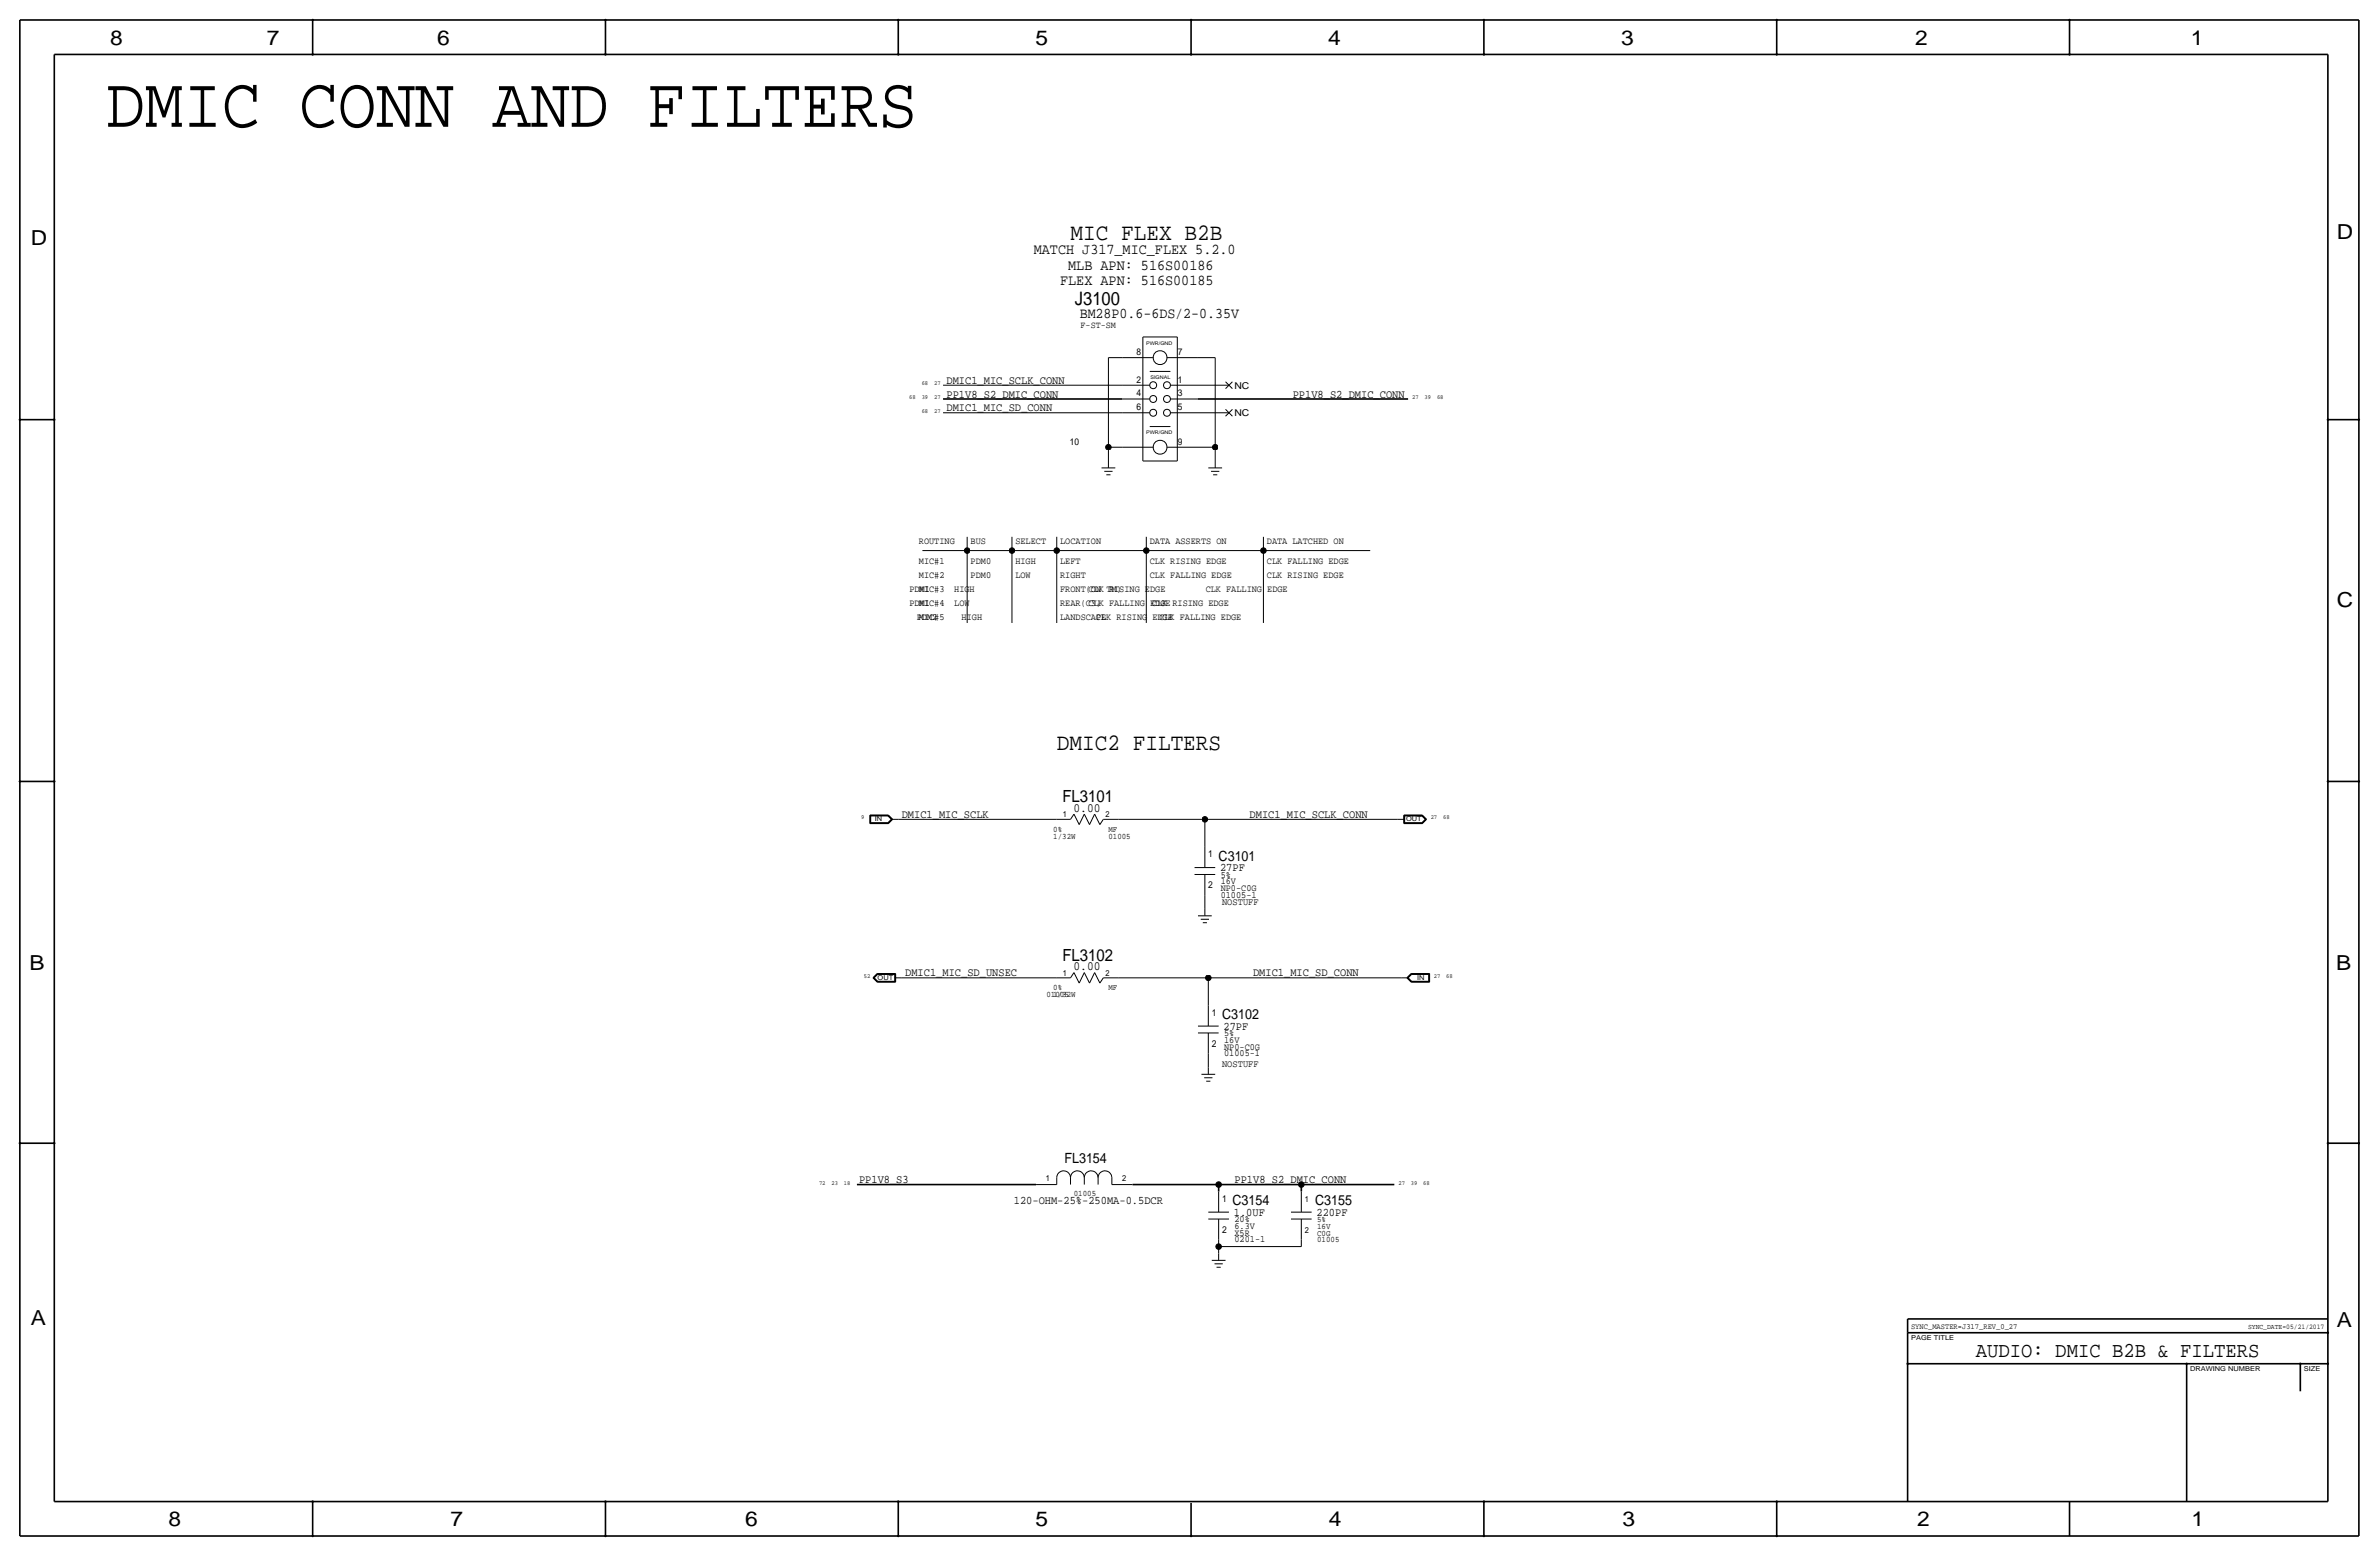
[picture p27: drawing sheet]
<svg xmlns="http://www.w3.org/2000/svg" width="877mm" height="574mm" viewBox="0 0 877 574" stroke-linecap="round" stroke-linejoin="round" font-family="sans-serif">
<defs><g id="words">
<text font-size="26.6" x="39.1" y="46.7">DMIC CONN AND FILTERS</text>
<g font-size="8.7">
<text x="394.7" y="88.6">MIC FLEX B2B</text>
<text x="389.6" y="276.6">DMIC2 FILTERS</text>
</g>
<text font-size="7.8" x="728.4" y="500.1">AUDIO: DMIC B2B &amp; FILTERS</text>
<g font-size="7.6">
<text x="40.6" y="16.5">8</text>
<text x="98.4" y="16.5">7</text>
<text x="161.2" y="16.5">6</text>
<text x="381.7" y="16.5">5</text>
<text x="489.7" y="16.5">4</text>
<text x="597.6" y="16.5">3</text>
<text x="706.1" y="16.5">2</text>
<text x="807.7" y="16.5">1</text>
<text x="861.5" y="88.1">D</text>
<text x="11.4" y="90.4">D</text>
<text x="861.5" y="223.8">C</text>
<text x="10.9" y="357.6">B</text>
<text x="861.3" y="357.4">B</text>
<text x="11.4" y="488.4">A</text>
<text x="861.5" y="489.2">A</text>
<text x="62.2" y="562.6">8</text>
<text x="166.1" y="562.6">7</text>
<text x="274.8" y="562.6">6</text>
<text x="381.7" y="562.6">5</text>
<text x="489.9" y="562.6">4</text>
<text x="598.1" y="562.6">3</text>
<text x="706.8" y="562.6">2</text>
<text x="807.9" y="562.6">1</text>
</g>
<text font-size="6.8" x="396.3" y="112.5">J3100</text>
<g font-size="6.2">
<text x="391.7" y="295.7">FL3101</text>
<text x="391.7" y="354.1">FL3102</text>
</g>
<g font-size="5.6">
<text x="381.1" y="93.7">MATCH J317_MIC_FLEX 5.2.0</text>
<text x="393.8" y="99.6">MLB APN: 516S00186</text>
<text x="390.9" y="105.2">FLEX APN: 516S00185</text>
</g>
<text font-size="5.5" x="398.1" y="117.1">BM28P0.6-6DS/2-0.35V</text>
<g font-size="5.2">
<text x="449.3" y="317.2">C3101</text>
<text x="450.5" y="375.7">C3102</text>
<text x="392.4" y="428.8">FL3154</text>
<text x="454.4" y="444.2">C3154</text>
<text x="484.8" y="444.2">C3155</text>
</g>
<g font-size="4.7">
<text x="395.8" y="299.2">0.00</text>
<text x="395.8" y="357.6">0.00</text>
</g>
<g font-size="4.3">
<text x="348.9" y="141.5">DMIC1_MIC_SCLK_CONN</text>
<text x="348.9" y="146.6">PP1V8_S2_DMIC_CONN</text>
<text x="476.6" y="146.6">PP1V8_S2_DMIC_CONN</text>
<text x="348.9" y="151.6">DMIC1_MIC_SD_CONN</text>
<text x="332.4" y="301.5">DMIC1_MIC_SCLK</text>
<text x="460.7" y="301.5">DMIC1_MIC_SCLK_CONN</text>
<text x="449.8" y="321.1">27PF</text>
<text x="333.7" y="359.9">DMIC1_MIC_SD_UNSEC</text>
<text x="462" y="359.9">DMIC1_MIC_SD_CONN</text>
<text x="451.1" y="379.5">27PF</text>
<text x="316.7" y="436.1">PP1V8_S3</text>
<text x="455.1" y="436.1">PP1V8_S2_DMIC_CONN</text>
<text x="373.8" y="443.7">120-OHM-25%-250MA-0.5DCR</text>
<text x="454.9" y="448.1">1.0UF</text>
<text x="485.3" y="448.1">220PF</text>
</g>
<g font-size="3.6">
<text x="450.5" y="333.8">NOSTUFF</text>
<text x="450.5" y="393.4">NOSTUFF</text>
</g>
<g font-size="3.5">
<text x="398.4" y="120.9">F-ST-SM</text>
<text x="419" y="130.9">8</text>
<text x="434.2" y="130.9">7</text>
<text x="419" y="141">2</text>
<text x="434.2" y="141">1</text>
<text x="455.1" y="143.3">NC</text>
<text x="419" y="146.1">4</text>
<text x="434.2" y="146.1">3</text>
<text x="419" y="151.2">6</text>
<text x="434.2" y="151.2">5</text>
<text x="455.1" y="153.4">NC</text>
<text x="394.4" y="163.9">10</text>
<text x="434.2" y="163.9">9</text>
<text x="338.8" y="200.4">ROUTING</text>
<text x="357.8" y="200.4">BUS</text>
<text x="374.3" y="200.4">SELECT</text>
<text x="390.9" y="200.4">LOCATION</text>
<text x="423.9" y="200.4">DATA ASSERTS ON</text>
<text x="467.1" y="200.4">DATA LATCHED ON</text>
<text x="338.8" y="208">MIC#1</text>
<text x="357.8" y="208">PDM0</text>
<text x="374.3" y="208">HIGH</text>
<text x="390.9" y="208">LEFT</text>
<text x="423.9" y="208">CLK RISING EDGE</text>
<text x="467.1" y="208">CLK FALLING EDGE</text>
<text x="338.8" y="213.1">MIC#2</text>
<text x="357.8" y="213.1">PDM0</text>
<text x="374.3" y="213.1">LOW</text>
<text x="390.9" y="213.1">RIGHT</text>
<text x="423.9" y="213.1">CLK FALLING EDGE</text>
<text x="467.1" y="213.1">CLK RISING EDGE</text>
<text x="335.3" y="218.2">PDM1</text>
<text x="338.8" y="218.2">MIC#3</text>
<text x="351.8" y="218.2">HIGH</text>
<text x="390.9" y="218.2">FRONT(ON TM)</text>
<text x="401.3" y="218.2">CLK RISING EDGE</text>
<text x="444.5" y="218.2">CLK FALLING EDGE</text>
<text x="335.3" y="223.3">PDM1</text>
<text x="338.8" y="223.3">MIC#4</text>
<text x="351.8" y="223.3">LOW</text>
<text x="390.9" y="223.3">REAR(C3)</text>
<text x="401.3" y="223.3">CLK FALLING EDGE</text>
<text x="424.7" y="223.3">CLK RISING EDGE</text>
<text x="338" y="228.3">PDM2</text>
<text x="338.8" y="228.3">MIC#5</text>
<text x="354.5" y="228.3">HIGH</text>
<text x="390.9" y="228.3">LANDSCAPE</text>
<text x="404.1" y="228.3">CLK RISING EDGE</text>
<text x="427.4" y="228.3">CLK FALLING EDGE</text>
<text x="445.5" y="316">1</text>
<text x="450" y="323.6">5%</text>
<text x="445.5" y="327.4">2</text>
<text x="450" y="328.4">NP0-C0G</text>
<text x="450" y="325.9">16V</text>
<text x="450" y="331">01005-1</text>
<text x="446.7" y="374.4">1</text>
<text x="451.3" y="382">5%</text>
<text x="446.7" y="385.8">2</text>
<text x="451.3" y="389.4">01005-1</text>
<text x="451.3" y="386.8">NP0-C0G</text>
<text x="451.3" y="384.3">16V</text>
<text x="450.5" y="443">1</text>
<text x="450.5" y="454.4">2</text>
<text x="455.1" y="450.6">20%</text>
<text x="455.1" y="455.4">X5R</text>
<text x="455.1" y="452.9">6.3V</text>
<text x="455.1" y="458">0201-1</text>
</g>
<g font-size="3.1">
<text x="391.9" y="301.2">1</text>
<text x="407.6" y="301.2">2</text>
<text x="388.3" y="306.6">0%</text>
<text x="388.3" y="309.1">1/32W</text>
<text x="408.6" y="309.1">01005</text>
<text x="408.6" y="306.6">MF</text>
<text x="391.9" y="359.7">1</text>
<text x="407.6" y="359.7">2</text>
<text x="388.3" y="365">0%</text>
<text x="408.6" y="365">MF</text>
<text x="385.8" y="367.5">01005</text>
<text x="388.3" y="367.5">1/32W</text>
<text x="385.5" y="435.4">1</text>
<text x="413.7" y="435.4">2</text>
<text x="395.9" y="440.7">01005</text>
<text x="481" y="443">1</text>
<text x="481" y="454.4">2</text>
<text x="485.6" y="450.6">5%</text>
<text x="485.6" y="452.9">16V</text>
<text x="485.6" y="455.4">C0G</text>
<text x="485.6" y="458">01005</text>
</g>
<text font-size="2.9" x="704.5" y="490">SYNC_MASTER=J317_REV_0_27</text>
<text font-size="2.6" x="828.8" y="490">SYNC_DATE=05/21/2017</text>
<g font-size="2.5">
<text x="322.5" y="302.8">IN</text>
<text x="518.4" y="302.8">OUT</text>
<text x="323.5" y="361.2">OUT</text>
<text x="522.5" y="361.2">IN</text>
<text x="704.5" y="493.8">PAGE TITLE</text>
<text x="807.4" y="505.2">DRAWING NUMBER</text>
<text x="849.3" y="505.2">SIZE</text>
</g>
<g font-size="2.3">
<text x="339.8" y="142">68</text>
<text x="344.4" y="142">27</text>
<text x="335.2" y="147.1">68</text>
<text x="339.8" y="147.1">39</text>
<text x="344.4" y="147.1">27</text>
<text x="520.6" y="147.1">27</text>
<text x="525.2" y="147.1">39</text>
<text x="529.8" y="147.1">68</text>
<text x="339.8" y="152.1">68</text>
<text x="344.4" y="152.1">27</text>
<text x="317.4" y="302">9</text>
<text x="527.5" y="302">27</text>
<text x="532" y="302">68</text>
<text x="318.5" y="360.4">52</text>
<text x="528.6" y="360.4">27</text>
<text x="533.1" y="360.4">68</text>
<text x="302" y="436.6">72</text>
<text x="306.5" y="436.6">23</text>
<text x="311.1" y="436.6">18</text>
<text x="515.6" y="436.6">27</text>
<text x="520.1" y="436.6">39</text>
<text x="524.7" y="436.6">68</text>
</g>
<g font-size="1.8">
<text x="422.5" y="127.3">PWR/GND</text>
<text x="424.1" y="139.7">SIGNAL</text>
<text x="422.5" y="160">PWR/GND</text>
</g>
</g></defs>
<g fill="none" stroke="#000" stroke-width=".6">
<path d="M7.3 7.4v558.8zM7.3 7.4h862.3zM115.3 7.4v12.7zM223.2 7.4v12.7zM331.2 7.4v12.7zM439.1 7.4v12.7zM547.1 7.4v12.7zM655 7.4v12.7zM763 7.4v12.7zM869.6 7.4v558.8zM20 20.1v533.4zM20 20.1h838.2z"/>
<path d="M858.2 20.1v533.4zM7.3 154.7h12.7zM347.7 147.1h66zM441.7 147.1h77.4zM858.2 154.7h11.4zM7.3 288h12.7zM858.2 288h11.4zM7.3 421.4h12.7zM315.9 436.6h66.1zM417.5 436.6h31.8zM449.3 436.6h30.5zM449.3 436.6v2.6z"/>
<path d="M479.8 436.6v2.6zM479.8 436.6h34.2zM858.2 421.4h11.4zM703.3 486.2h154.9zM703.3 486.2v5zM703.3 491.2h154.9zM703.3 491.2v62.3zM703.3 502.7h154.9zM806.1 502.7v50.8zM848.1 502.7v10.1zM20 553.5h838.2zM115.3 553.5v12.7z"/>
<path d="M223.2 553.5v12.7zM331.2 553.5v12.7zM439.1 554v12.2zM547.1 553.5v12.7zM655 553.5v12.7zM763 553.5v12.7zM7.3 566.2h862.3z"/>
</g>
<g fill="none" stroke="#000" stroke-width=".37">
<path d="M408.6 131.8h5.1zM408.6 131.8v33zM413.7 131.8h11.4zM421.3 124.2v45.7zM421.3 124.2h12.7zM423.9 136.9h7.6zM430.2 131.8h11.5zM434 124.2v45.7zM441.7 131.8h6.3zM448 131.8v33zM347.7 152.1h66zM347.7 142h66z"/>
<path d="M413.7 152.1h10.2zM413.7 147.1h10.2zM413.7 142h10.2zM423.9 157.2h7.6zM431.5 152.1h10.2zM431.5 147.1h10.2zM431.5 142h10.2zM441.7 152.1h11.4zM441.7 142h11.4zM451.8 140.7l2.6 2.6zM451.8 150.9l2.6 2.5zM454.4 140.7l-2.6 2.6z"/>
<path d="M454.4 150.9l-2.6 2.5zM406.1 172.5h5.1zM407.1 173.7h3.1zM407.9 175h1.5zM408.6 164.8h5.1zM408.6 164.8v5.1zM408.6 169.9v2.6zM413.7 164.8h11.4zM421.3 169.9h12.7zM430.2 164.8h11.5zM441.7 164.8h6.3zM445.5 172.5h5z"/>
<path d="M446.5 173.7h3zM447.2 175h1.6zM448 164.8v5.1zM448 169.9v2.6zM356.6 197.9v5zM373.1 197.9v5zM389.6 197.9v5zM422.6 197.9v5zM465.8 197.9v5zM340.1 202.9h16.5zM356.6 202.9h16.5zM356.6 202.9v26.7z"/>
<path d="M373.1 202.9h16.5zM373.1 202.9v26.7zM389.6 202.9h33zM389.6 202.9v26.7zM422.6 202.9h43.2zM422.6 202.9v26.7zM465.8 202.9h39.4zM465.8 202.9v26.7zM320.7 300.4v3.2zM320.7 303.6h6.8zM320.7 300.4h6.8zM320.8 300.5h6.7z"/>
<path d="M320.8 300.5v3zM320.8 303.5h6.7zM320.9 300.6h6.5zM320.9 300.6v2.8zM320.9 303.4h6.5zM321 300.7h6.4zM321 300.7v2.6zM321 303.3h6.4zM327.4 300.7l1.2 1.3zM327.4 303.3l1.2-1.3zM327.4 300.6l1.4 1.4zM327.4 303.4l1.4-1.4z"/>
<path d="M327.5 300.5l1.4 1.5zM327.5 303.5l1.4-1.5zM327.5 300.4l1.6 1.6zM328.6 302h2.6zM329.1 302l-1.6 1.6zM331.2 302h58.4zM389.6 302h5.1zM395.9 300.1l-1.2 1.9zM395.9 300.1l2 3.8zM399.7 300.1l-1.8 3.8zM399.7 300.1l2 3.8zM403.6 300.1l1.9 3.8z"/>
<path d="M403.6 300.1l-1.9 3.8zM406.8 302h5.6zM406.8 302l-1.3 1.9zM412.4 302h31.8zM440.4 319.8h7.6zM444.2 302h71.1zM444.2 302v10.2zM444.2 312.2v7.6zM515.3 302h2.6zM517.5 300.4h6.9zM517.5 303.6h6.9zM517.5 300.4v3.2z"/>
<path d="M517.7 300.5h6.6zM517.7 300.5v3zM517.7 303.5h6.6zM517.8 300.6h6.5zM517.8 300.6v2.8zM517.8 303.4h6.5zM517.9 300.7h6.3zM517.9 300.7v2.6zM517.9 303.3h6.3zM524.2 300.7l1.3 1.3zM524.2 303.3l1.3-1.3zM524.3 300.6l1.3 1.4z"/>
<path d="M524.3 303.4l1.3-1.4zM524.3 300.5l1.5 1.5zM524.3 303.5l1.5-1.5zM524.4 300.4l1.5 1.6zM525.9 302l-1.5 1.6zM440.4 322.3h7.6zM441.7 337.6h5zM442.7 338.8h3zM444.2 329.9v5.1zM444.2 322.3v7.6zM444.2 335v2.6zM323.4 358.9h6.8z"/>
<path d="M323.4 359h6.7zM323.5 359.1h6.5zM323.5 359.2l-1.2 1.2zM323.5 359.2h6.4zM329.9 359.2v2.5zM330 359.1v2.7zM330.1 359v2.9zM330.2 358.9v3.1zM395.9 358.5l-1.2 1.9zM395.9 358.5l2 3.9zM399.7 358.5l-1.8 3.9zM399.7 358.5l2 3.9z"/>
<path d="M403.6 358.5l1.9 3.9zM403.6 358.5l-1.9 3.9zM443.4 340.1h1.6zM520.2 358.9l-1.5 1.5zM520.2 358.9h6.8zM520.3 359h6.6zM520.3 359.1h6.5zM520.4 359.2h6.3zM526.7 359.2v2.5zM526.8 359.1v2.7zM526.9 359v2.9zM527 358.9v3.1z"/>
<path d="M321.8 360.4l1.6-1.5zM321.8 360.4l1.6 1.6zM322 360.4l1.4 1.5zM322 360.4l1.4-1.4zM322.1 360.4l1.4-1.3zM322.1 360.4l1.4 1.4zM322.3 360.4l1.2 1.3zM323.4 362h6.8zM323.4 361.9h6.7zM323.5 361.8h6.5zM323.5 361.7h6.4zM329.9 360.4h2.5z"/>
<path d="M332.4 360.4h57.2zM389.6 360.4h5.1zM406.8 360.4h5.6zM406.8 360.4l-1.3 2zM412.4 360.4h33.1zM441.7 378.2h7.6zM445.5 360.4h71.1zM445.5 360.4v10.2zM445.5 370.6v7.6zM516.6 360.4h2.5zM518.7 360.4l1.5 1.6zM518.8 360.4l1.5-1.4z"/>
<path d="M518.8 360.4l1.5 1.5zM519 360.4l1.3-1.3zM519 360.4l1.3 1.4zM519.1 360.4l1.3-1.2zM519.1 360.4l1.3 1.3zM520.2 362h6.8zM520.3 361.9h6.6zM520.3 361.8h6.5zM520.4 361.7h6.3zM441.7 380.7h7.6zM442.9 396h5.1zM443.9 397.3h3.1z"/>
<path d="M444.7 398.5h1.5zM445.5 388.4v5zM445.5 380.7v7.7zM445.5 393.4v2.6zM382 436.6h7.6zM389.6 434.1v2.5zM389.6 434.1a2.54 2.54 0 0 1 2.5-2.5 2.54 2.54 0 0 1 2.6 2.5 2.54 2.54 0 0 1 2.5-2.5 2.54 2.54 0 0 1 2.5 2.5 2.54 2.54 0 0 1 2.6-2.5 2.54 2.54 0 0 1 2.5 2.5 2.54 2.54 0 0 1 2.6-2.5 2.54 2.54 0 0 1 2.5 2.5M394.7 434.1v2.5zM399.7 434.1v2.5zM404.8 434.1v2.5zM409.9 436.6h7.6zM409.9 434.1v2.5z"/>
<path d="M449.3 439.2v7.6zM479.8 439.2v7.6zM445.5 446.8h7.6zM445.5 449.3h7.6zM449.3 459.5h30.5zM449.3 456.9v2.6zM449.3 459.5v2.5zM449.3 449.3v7.6zM475.9 446.8h7.7zM475.9 449.3h7.7zM479.8 456.9v2.6zM479.8 449.3v7.6z"/>
<path d="M446.7 464.6h5.1zM447.8 465.8h3zM448.5 467.1h1.5zM449.3 462v2.6z"/>
<circle cx="427.7" cy="131.8" r="2.56"/>
<circle cx="425.1" cy="147.1" r="1.28"/>
<circle cx="425.1" cy="152.2" r="1.28"/>
<circle cx="425.1" cy="142" r="1.28"/>
<circle cx="430.2" cy="147.1" r="1.28"/>
<circle cx="430.2" cy="152.2" r="1.28"/>
<circle cx="430.2" cy="142" r="1.28"/>
<circle cx="427.7" cy="164.9" r="2.56"/>
</g>
<g fill="#000" stroke="#000" stroke-width=".37">
<path d="M115.1 7.2h.4v.3h-.4zM115.1 19.9h.4v.3h-.4zM223 7.2h.4v.3h-.4zM223 19.9h.4v.3h-.4zM331 19.9h.4v.3h-.4zM331 7.2h.4v.3h-.4zM438.9 7.2h.4v.3h-.4zM438.9 19.9h.4v.3h-.4zM546.9 7.2h.4v.3h-.4zM546.9 19.9h.4v.3h-.4zM654.8 19.9h.4v.3h-.4zM654.8 7.2h.4v.3h-.4z"/>
<path d="M762.8 19.9h.4v.3h-.4zM762.8 7.2h.4v.3h-.4zM7.1 154.5h.4v.4h-.4zM19.8 154.5h.4v.4h-.4zM858 154.5h.4v.4h-.4zM869.5 154.5h.3v.4h-.3zM7.1 287.9h.4v.3h-.4zM19.8 287.9h.4v.3h-.4zM858 287.9h.4v.3h-.4zM869.5 287.9h.3v.3h-.3zM7.1 421.2h.4v.4h-.4zM19.8 421.2h.4v.4h-.4z"/>
<path d="M858 421.2h.4v.4h-.4zM869.5 421.2h.3v.4h-.3zM858 491.1h.4v.3h-.4zM703.1 502.5h.4v.3h-.4zM806 502.5h.3v.3h-.3zM847.9 502.5h.3v.3h-.3zM858 502.5h.4v.3h-.4zM115.1 553.3h.4v.3h-.4zM223 553.3h.4v.3h-.4zM331 553.3h.4v.3h-.4zM546.9 553.3h.4v.3h-.4zM654.8 553.3h.4v.3h-.4z"/>
<path d="M115.1 566h.4v.3h-.4zM223 566h.4v.3h-.4zM331 566h.4v.3h-.4zM438.9 566h.4v.3h-.4zM546.9 566h.4v.3h-.4zM654.8 566h.4v.3h-.4z"/>
<circle cx="408.6" cy="164.8" r="1.02"/>
<circle cx="448" cy="164.8" r="1.02"/>
<circle cx="356.6" cy="202.9" r="1.02"/>
<circle cx="373.1" cy="202.9" r="1.02"/>
<circle cx="389.6" cy="202.9" r="1.02"/>
<circle cx="422.6" cy="202.9" r="1.02"/>
<circle cx="465.8" cy="202.9" r="1.02"/>
<circle cx="444.2" cy="302" r="1.02"/>
<circle cx="445.5" cy="360.4" r="1.02"/>
<circle cx="449.3" cy="436.6" r="1.02"/>
<circle cx="479.8" cy="436.6" r="1.02"/>
<circle cx="449.3" cy="459.5" r="1.02"/>
</g>
<use href="#words"/>
</svg>
